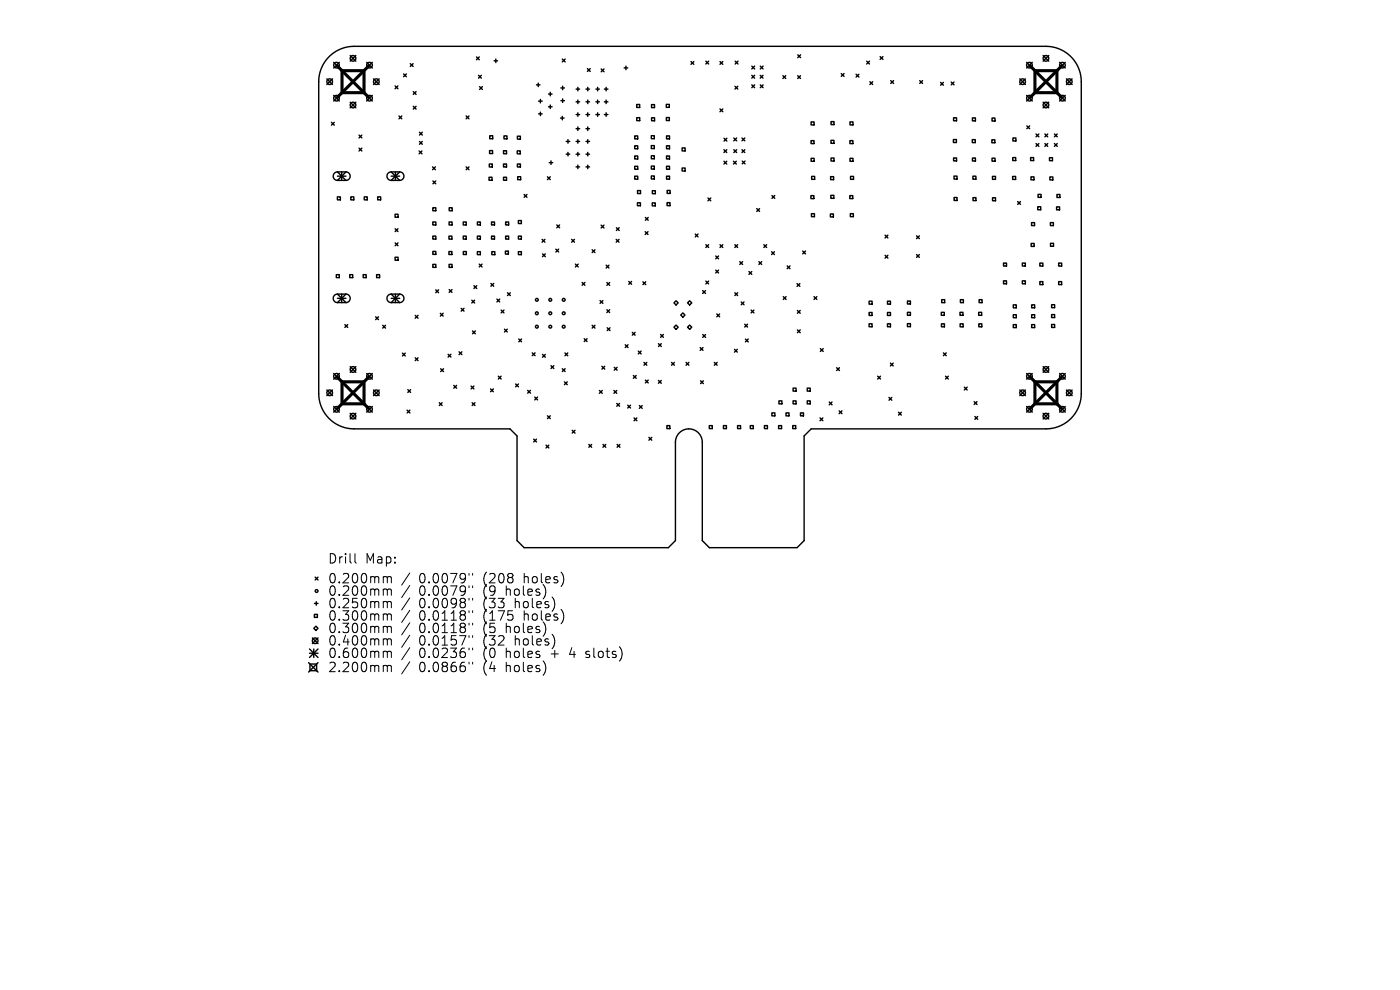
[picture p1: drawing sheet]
<svg xmlns="http://www.w3.org/2000/svg" width="297mm" height="210mm" viewBox="0 0 297 210" stroke-linecap="round" stroke-linejoin="round" font-family="sans-serif">
<defs><g id="words">
<g font-size="2.8">
<text x="69.5" y="119.8">Drill</text>
<text x="77.5" y="119.8">Map:</text>
<text x="69.5" y="124">0.200mm</text>
<text x="88.9" y="124">0.0079&quot;</text>
<text x="102.6" y="124">(208</text>
<text x="111.4" y="124">holes)</text>
<text x="69.5" y="126.7">0.200mm</text>
<text x="69.5" y="129.3">0.250mm</text>
<text x="69.5" y="131.9">0.300mm</text>
<text x="88.9" y="126.7">0.0079&quot;</text>
<text x="88.9" y="129.3">0.0098&quot;</text>
<text x="88.9" y="131.9">0.0118&quot;</text>
<text x="102.6" y="126.7">(9</text>
<text x="102.6" y="129.3">(33</text>
<text x="102.6" y="131.9">(175</text>
<text x="107.6" y="126.7">holes)</text>
<text x="109.5" y="129.3">holes)</text>
<text x="111.4" y="131.9">holes)</text>
<text x="69.5" y="134.6">0.300mm</text>
<text x="69.5" y="137.2">0.400mm</text>
<text x="88.9" y="134.6">0.0118&quot;</text>
<text x="88.9" y="137.2">0.0157&quot;</text>
<text x="102.6" y="134.6">(5</text>
<text x="102.6" y="137.2">(32</text>
<text x="107.6" y="134.6">holes)</text>
<text x="109.5" y="137.2">holes)</text>
<text x="69.5" y="139.9">0.600mm</text>
<text x="69.5" y="142.9">2.200mm</text>
<text x="88.9" y="139.9">0.0236&quot;</text>
<text x="88.9" y="142.9">0.0866&quot;</text>
<text x="102.6" y="139.9">(0</text>
<text x="102.6" y="142.9">(4</text>
<text x="107.6" y="139.9">holes</text>
<text x="107.6" y="142.9">holes)</text>
<text x="117.3" y="139.9">+</text>
<text x="121.5" y="139.9">4</text>
<text x="125.1" y="139.9">slots)</text>
</g>
</g></defs>
<g fill="none" stroke="#000" stroke-width=".3">
<path d="M69.3 16.7l1.2 1.2M69.8 12a7.5 7.5 0 0 1 5.3-2.2h146.8a7.5 7.5 0 0 1 7.5 7.5v66.2a7.5 7.5 0 0 1-7.5 7.5h-49.8l-1.5 1.5v22.2l-1.5 1.5h-18.6l-1.5-1.5v-20.9a2.85 2.85 0 0 0-2.9-2.8 2.85 2.85 0 0 0-2.8 2.8v20.9l-1.5 1.5h-30.6l-1.5-1.5v-22.2l-1.5-1.5h-33.1a7.5 7.5 0 0 1-7.5-7.5v-66.2a7.5 7.5 0 0 1 2.2-5.3zM70.5 16.7l-1.2 1.2M70.8 13.2l1.2 1.2M72 13.2l-1.2 1.2M74.3 11.8l1.2 1.2M75.5 11.8l-1.2 1.2M77.8 13.2l1.2 1.2M79 13.2l-1.2 1.2M79.2 16.7l1.2 1.2M80.4 16.7l-1.2 1.2M83.8 18.2l.6 .6"/>
<path d="M84.4 18.2l-.6 .6M85.6 15.7l.6 .6M86.2 15.7l-.6 .6M87 13.5l.6 .6M87.6 13.5l-.6 .6M87.7 19.4l.6 .6M88.3 19.4l-.6 .6M101.1 12.1l.6 .6M101.5 16l.6 .6M101.7 12.1l-.6 .6M101.7 18.4l.6 .6M102.1 16l-.6 .6"/>
<path d="M102.3 18.4l-.6 .6M104.8 12.9h.8M105.2 12.5v.8M113.8 18h.8M114.2 17.6v.8M116.4 20h.7M116.7 19.6v.7M119 18.7h.7M119.3 12.5l.6 .6M119.4 18.3v.7M119.9 12.5l-.6 .6M122.2 18.9h.8"/>
<path d="M122.6 18.5v.8M124.3 18.9h.8M124.6 14.6l.6 .6M124.7 18.5v.8M125.2 14.6l-.6 .6M126.4 18.9h.8M126.8 18.5v.8M127.5 14.6l.6 .6M128.1 14.6l-.6 .6M128.2 18.9h.8M128.6 18.5v.8M132.4 14.4h.8"/>
<path d="M132.8 14v.8M146.6 13.1l.6 .6M147.2 13.1l-.6 .6M149.7 13l.6 .6M150.3 13l-.6 .6M152.7 13.1l.6 .6M153.3 13.1l-.6 .6M155.9 18.3l.6 .6M156 13l.6 .6M156.5 18.3l-.6 .6M156.6 13l-.6 .6M159.5 14l.6 .6"/>
<path d="M159.5 16l.6 .6M159.5 18l.6 .6M160.1 14l-.6 .6M160.1 16l-.6 .6M160.1 18l-.6 .6M161.3 16l.6 .6M161.3 14l.6 .6M161.3 18l.6 .6M161.9 16l-.6 .6M161.9 14l-.6 .6M161.9 18l-.6 .6M166.1 16.1l.6 .6"/>
<path d="M166.7 16.1l-.6 .6M169.2 16.1l.6 .6M169.2 11.6l.6 .6M169.8 16.1l-.6 .6M169.8 11.6l-.6 .6M178.5 15.6l.6 .6M179.1 15.6l-.6 .6M181.6 15.8l.6 .6M182.2 15.8l-.6 .6M183.9 13l.6 .6M184.5 13l-.6 .6M184.5 17.3l.6 .6"/>
<path d="M185.1 17.3l-.6 .6M186.7 12l.6 .6M187.3 12l-.6 .6M189 17.1l.6 .6M189.6 17.1l-.6 .6M195.1 17.1l.6 .6M195.7 17.1l-.6 .6M199.5 17.5l.6 .6M200.1 17.5l-.6 .6M201.8 17.4l.6 .6M202.4 17.4l-.6 .6M216.3 16.7l1.2 1.2"/>
<path d="M217.5 16.7l-1.2 1.2M217.8 13.2l1.2 1.2M219 13.2l-1.2 1.2M221.3 11.8l1.2 1.2M222.5 11.8l-1.2 1.2M224.8 13.2l1.2 1.2M226 13.2l-1.2 1.2M226.2 16.7l1.2 1.2M227.4 16.7l-1.2 1.2M70.3 26l.6 .6M70.8 20.2l1.2 1.2M70.9 26l-.6 .6"/>
<path d="M71.6 36.5l1.8 1.8M71.6 37.4h1.8M71.6 36.5h1.8M71.6 38.3h1.8M71.6 36.5a.9 .9 0 0 0-.9 .9 .9 .9 0 0 0 .9 .9M72 20.2l-1.2 1.2M72.5 36.5v1.8M73.4 36.5a.9 .9 0 0 1 .9 .9 .9 .9 0 0 1-.9 .9M73.4 36.5l-1.8 1.8M74.3 21.7l1.2 1.2M75.5 21.7l-1.2 1.2M76.2 28.7l.6 .6"/>
<path d="M76.2 31.4l.6 .6M76.8 28.7l-.6 .6M76.8 31.4l-.6 .6M77.8 20.2l1.2 1.2M79 20.2l-1.2 1.2M83 37.4h1.8M83 36.5h1.8M83 38.3h1.8M83 36.5l1.8 1.8M83 36.5a.9 .9 0 0 0-.9 .9 .9 .9 0 0 0 .9 .9M83.9 36.5v1.8M84.6 24.6l.6 .6"/>
<path d="M84.8 36.5a.9 .9 0 0 1 .9 .9 .9 .9 0 0 1-.9 .9M84.8 36.5l-1.8 1.8M85.2 24.6l-.6 .6M87.7 22.5l.6 .6M88.3 22.5l-.6 .6M88.9 32l.6 .6M89 28.1l.6 .6M89 30l.6 .6M89.5 32l-.6 .6M89.6 28.1l-.6 .6M89.6 30l-.6 .6M91.8 35.4l.6 .6"/>
<path d="M91.8 38.4l.6 .6M92.4 35.4l-.6 .6M92.4 38.4l-.6 .6M98.9 24.6l.6 .6M98.9 35.4l.6 .6M99.5 24.6l-.6 .6M99.5 35.4l-.6 .6M103.7 37.6h.7v.6h-.7zM103.8 34.8h.6v.6h-.6zM103.9 31.9h.6v.7h-.6zM103.9 28.8h.6v.6h-.6zM106.8 32h.7v.6h-.7z"/>
<path d="M106.8 34.8h.7v.6h-.7zM106.8 37.6h.7v.6h-.7zM106.9 28.8h.7v.7h-.7zM109.7 32h.7v.6h-.7zM109.8 28.9h.6v.6h-.6zM109.8 34.8h.6v.6h-.6zM109.8 37.5h.7v.6h-.7zM114.3 21.5h.7M114.3 24.2h.7M114.6 21.1v.7M114.6 23.8v.7M116.1 37.5l.6 .6"/>
<path d="M116.4 22.7h.7M116.5 34.5h.8M116.7 37.5l-.6 .6M116.7 22.3v.7M116.9 34.1v.8M118.9 25.1h.8M119 21.4h.7M119.3 24.7v.7M119.4 21v.7M120.1 30h.8M120.1 32.7h.8M120.5 29.6v.8"/>
<path d="M120.5 32.3v.8M122.2 30h.8M122.2 32.7h.8M122.2 21.6h.8M122.2 24.3h.8M122.2 27.3h.8M122.2 35.4h.8M122.6 21.2v.8M122.6 23.9v.8M122.6 26.9v.8M122.6 29.6v.8M122.6 32.3v.8"/>
<path d="M122.6 35v.8M124.3 30h.8M124.3 32.7h.8M124.3 21.6h.8M124.3 24.3h.8M124.3 27.3h.8M124.3 35.4h.8M124.7 21.2v.8M124.7 23.9v.8M124.7 26.9v.8M124.7 29.6v.8M124.7 32.3v.8"/>
<path d="M124.7 35v.8M126.4 21.6h.8M126.4 24.3h.8M126.8 21.2v.8M126.8 23.9v.8M128.2 21.6h.8M128.2 24.3h.8M128.6 21.2v.8M128.6 23.9v.8M134.7 28.8h.6v.7h-.6zM134.7 30.9h.6v.7h-.6zM134.7 33.1h.6v.6h-.6z"/>
<path d="M134.7 35.3h.6v.6h-.6zM134.7 37.4h.6v.6h-.6zM135.1 22.2h.6v.6h-.6zM135.1 25h.6v.6h-.6zM138.2 28.8h.6v.6h-.6zM138.2 30.9h.6v.6h-.6zM138.2 33h.6v.7h-.6zM138.2 35.2h.6v.7h-.6zM138.2 37.3h.6v.7h-.6zM138.2 22.2h.7v.6h-.7zM138.2 25h.7v.6h-.7zM141.3 22.1h.7v.7h-.7z"/>
<path d="M141.4 24.9h.6v.7h-.6zM141.4 28.8h.6v.7h-.6zM141.4 30.9h.6v.7h-.6zM141.4 33.1h.6v.6h-.6zM141.4 35.3h.6v.6h-.6zM141.4 37.4h.6v.6h-.6zM144.7 31.4h.6v.6h-.6zM144.7 35.6h.6v.7h-.6zM152.7 23.1l.6 .6M153.3 23.1l-.6 .6M153.6 31.8l.6 .6M153.6 34.2l.6 .6"/>
<path d="M153.6 29.3l.6 .6M154.2 31.8l-.6 .6M154.2 34.2l-.6 .6M154.2 29.3l-.6 .6M155.6 34.2l.6 .6M155.7 29.3l.6 .6M155.7 31.8l.6 .6M156.2 34.2l-.6 .6M156.3 29.3l-.6 .6M156.3 31.8l-.6 .6M157.4 29.3l.6 .6M157.4 31.8l.6 .6"/>
<path d="M157.5 34.2l.6 .6M158 29.3l-.6 .6M158 31.8l-.6 .6M158.1 34.2l-.6 .6M172.1 29.8h.6v.7h-.6zM172.1 25.9h.6v.6h-.6zM172.1 33.6h.6v.6h-.6zM172.2 37.4h.6v.7h-.6zM176.2 37.5h.6v.6h-.6zM176.3 29.8h.6v.6h-.6zM176.3 25.8h.6v.6h-.6zM176.3 33.5h.6v.7h-.6z"/>
<path d="M180.3 29.8h.6v.7h-.6zM180.3 25.9h.7v.6h-.7zM180.3 33.6h.7v.6h-.7zM180.4 37.4h.7v.7h-.7zM202.3 29.6h.6v.6h-.6zM202.3 25h.6v.6h-.6zM202.3 33.5h.6v.6h-.6zM202.4 37.4h.6v.6h-.6zM206.3 29.6h.6v.7h-.6zM206.3 25h.6v.6h-.6zM206.3 33.5h.6v.7h-.6zM206.4 37.4h.6v.6h-.6z"/>
<path d="M210.4 29.7h.7v.6h-.7zM210.4 25h.7v.7h-.7zM210.5 33.6h.6v.6h-.6zM210.5 37.4h.7v.6h-.7zM214.8 37.4h.7v.7h-.7zM214.8 33.4h.7v.7h-.7zM214.9 29.3h.6v.6h-.6zM217.8 20.2l1.2 1.2M217.8 26.7l.6 .6M218.4 26.7l-.6 .6M218.6 33.4h.7v.7h-.7zM218.7 37.5h.7v.7h-.7z"/>
<path d="M219 20.2l-1.2 1.2M219.8 28.4l.6 .6M219.8 30.5l.6 .6M220.4 28.4l-.6 .6M220.4 30.5l-.6 .6M221.3 21.7l1.2 1.2M221.7 28.4l.6 .6M221.7 30.5l.6 .6M222.3 28.4l-.6 .6M222.3 30.5l-.6 .6M222.5 21.7l-1.2 1.2M222.6 33.4h.7v.7h-.7z"/>
<path d="M222.7 37.5h.7v.7h-.7zM223.7 30.5l.6 .6M223.7 28.4l.6 .6M224.3 28.4l-.6 .6M224.3 30.5l-.6 .6M224.8 20.2l1.2 1.2M226 20.2l-1.2 1.2M71.3 58.3h.7v.6h-.7zM71.6 41.8h.6v.6h-.6zM74.2 58.3h.6v.6h-.6zM74.4 41.8h.7v.6h-.7zM77 58.3h.7v.6h-.7z"/>
<path d="M77.3 41.8h.6v.6h-.6zM79.9 58.3h.6v.6h-.6zM80.1 41.8h.7v.6h-.7zM83.8 45.4h.6v.7h-.6zM83.8 54.6h.6v.6h-.6zM83.8 48.5l.6 .6M83.8 51.5l.6 .6M84.4 48.5l-.6 .6M84.4 51.5l-.6 .6M91.8 44.1h.7v.6h-.7zM91.8 47.1h.7v.6h-.7zM91.8 50.1h.7v.6h-.7z"/>
<path d="M91.8 56.1h.7v.6h-.7zM91.8 53.3h.7v.7h-.7zM95.2 50.1h.7v.6h-.7zM95.2 53.4h.7v.6h-.7zM95.3 47.1h.6v.6h-.6zM95.3 56.1h.6v.6h-.6zM95.3 44.1h.6v.6h-.6zM98.3 47.1h.6v.6h-.6zM98.3 50.1h.6v.6h-.6zM98.3 53.4h.6v.6h-.6zM101.3 47.1h.6v.6h-.6zM101.3 50.1h.6v.6h-.6z"/>
<path d="M101.3 53.4h.6v.6h-.6zM101.7 56l.6 .6M102.3 56l-.6 .6M104.3 47.1h.6v.6h-.6zM104.3 50.1h.6v.6h-.6zM104.3 53.4h.7v.6h-.7zM107.2 53.3h.7v.6h-.7zM107.3 47.1h.6v.6h-.6zM107.3 50.1h.6v.6h-.6zM110 46.8h.6v.6h-.6zM110 50.1h.6v.6h-.6zM110 53.4h.6v.6h-.6z"/>
<path d="M111.2 41.3l.6 .6M111.8 41.3l-.6 .6M115 50.8l.6 .6M115.1 53.9l.6 .6M115.6 50.8l-.6 .6M115.7 53.9l-.6 .6M117.9 52.9l.6 .6M118.1 47.7l.6 .6M118.5 52.9l-.6 .6M118.7 47.7l-.6 .6M121.3 50.8l.6 .6M121.9 50.8l-.6 .6"/>
<path d="M122.1 56l.6 .6M122.7 56l-.6 .6M123.5 59.9l.6 .6M124.1 59.9l-.6 .6M125.6 53l.6 .6M126.2 53l-.6 .6M127.5 47.8l.6 .6M128.1 47.8l-.6 .6M128.6 56.3l.6 .6M128.7 59.9l.6 .6M129.2 56.3l-.6 .6M129.3 59.9l-.6 .6"/>
<path d="M130.7 50.8l.6 .6M130.8 48.3l.6 .6M131.3 50.8l-.6 .6M131.4 48.3l-.6 .6M133.4 59.7l.6 .6M134 59.7l-.6 .6M135.2 43h.7v.6h-.7zM135.2 40.4h.7v.7h-.7zM136.4 59.8l.6 .6M136.9 49.1l.6 .6M136.9 46.1l.6 .6M137 59.8l-.6 .6"/>
<path d="M137.5 49.1l-.6 .6M137.5 46.1l-.6 .6M138.4 43h.6v.7h-.6zM138.4 40.5h.6v.6h-.6zM141.5 43h.6v.6h-.6zM141.5 40.4h.7v.6h-.7zM147.5 49.7l.6 .6M148.1 49.7l-.6 .6M149.7 51.9l.6 .6M149.7 59.6l.6 .6M150.2 42l.6 .6M150.3 51.9l-.6 .6"/>
<path d="M150.3 59.6l-.6 .6M150.8 42l-.6 .6M151.8 54.3l.6 .6M151.8 57.3l.6 .6M152.4 54.3l-.6 .6M152.4 57.3l-.6 .6M152.7 51.9l.6 .6M153.3 51.9l-.6 .6M155.9 51.9l.6 .6M156.5 51.9l-.6 .6M156.9 55.5l.6 .6M157.5 55.5l-.6 .6"/>
<path d="M158.9 57.6l.6 .6M159.5 57.6l-.6 .6M160.5 44.3l.6 .6M161 55.5l.6 .6M161.1 44.3l-.6 .6M161.6 55.5l-.6 .6M162 51.9l.6 .6M162.6 51.9l-.6 .6M163.7 53.4l.6 .6M163.8 41.5l.6 .6M164.3 53.4l-.6 .6M164.4 41.5l-.6 .6"/>
<path d="M167 56.4l.6 .6M167.6 56.4l-.6 .6M170.3 53.3l.6 .6M170.9 53.3l-.6 .6M172 41.5h.7v.6h-.7zM172.1 45.3h.7v.7h-.7zM176.2 45.4h.6v.6h-.6zM176.3 41.4h.6v.7h-.6zM180.3 41.5h.6v.6h-.6zM180.4 45.3h.6v.7h-.6zM187.8 54.2l.6 .6M187.8 49.9l.6 .6"/>
<path d="M188.4 49.9l-.6 .6M188.4 54.2l-.6 .6M194.4 50l.6 .6M194.4 54l.6 .6M195 50l-.6 .6M195 54l-.6 .6M202.4 41.9h.6v.6h-.6zM206.4 41.9h.6v.7h-.6zM210.6 42h.6v.6h-.6zM212.9 55.8h.6v.6h-.6zM212.9 59.6h.6v.6h-.6zM215.9 42.8l.6 .6"/>
<path d="M216.5 42.8l-.6 .6M216.9 55.8h.6v.6h-.6zM216.9 59.6h.6v.6h-.6zM218.8 51.6h.6v.7h-.6zM218.8 47.2h.7v.7h-.7zM220.1 43.9h.7v.6h-.7zM220.2 41.2h.7v.7h-.7zM220.6 55.8h.6v.6h-.6zM220.6 59.7h.6v.7h-.6zM222.8 47.2h.7v.7h-.7zM222.9 51.6h.6v.6h-.6zM224.1 43.9h.7v.6h-.7z"/>
<path d="M224.2 41.3h.7v.6h-.7zM224.6 55.8h.6v.6h-.6zM224.6 59.7h.6v.7h-.6zM70.8 79.2l1.2 1.2M71.6 62.4l1.8 1.8M71.6 63.3h1.8M71.6 62.4h1.8M71.6 64.2h1.8M71.6 62.4a.9 .9 0 0 0-.9 .9 .9 .9 0 0 0 .9 .9M72 79.2l-1.2 1.2M72.5 62.4v1.8M73.2 68.9l.6 .6"/>
<path d="M73.4 62.4a.9 .9 0 0 1 .9 .9 .9 .9 0 0 1-.9 .9M73.4 62.4l-1.8 1.8M73.8 68.9l-.6 .6M74.3 77.8l1.2 1.2M75.5 77.8l-1.2 1.2M77.8 79.2l1.2 1.2M79 79.2l-1.2 1.2M79.7 67.2l.6 .6M80.3 67.2l-.6 .6M81.2 69l.6 .6M81.8 69l-.6 .6M83 63.3h1.8"/>
<path d="M83 62.4h1.8M83 64.2h1.8M83 62.4l1.8 1.8M83 62.4a.9 .9 0 0 0-.9 .9 .9 .9 0 0 0 .9 .9M83.9 62.4v1.8M84.8 62.4a.9 .9 0 0 1 .9 .9 .9 .9 0 0 1-.9 .9M84.8 62.4l-1.8 1.8M85.4 74.9l.6 .6M86 74.9l-.6 .6M88.1 66.9l.6 .6M88.1 75.9l.6 .6M88.7 66.9l-.6 .6"/>
<path d="M88.7 75.9l-.6 .6M92.4 61.5l.6 .6M93 61.5l-.6 .6M93.4 66.5l.6 .6M93.5 78.2l.6 .6M94 66.5l-.6 .6M94.1 78.2l-.6 .6M95.1 75.2l.6 .6M95.3 61.4l.6 .6M95.7 75.2l-.6 .6M95.9 61.4l-.6 .6M97.4 74.6l.6 .6"/>
<path d="M97.8 65.4l.6 .6M98 74.6l-.6 .6M98.4 65.4l-.6 .6M100.1 63.7l.6 .6M100.2 70.2l.6 .6M100.5 60.6l.6 .6M100.7 63.7l-.6 .6M100.8 70.2l-.6 .6M101.1 60.6l-.6 .6M104.1 60.1l.6 .6M104.7 60.1l-.6 .6M105.4 63.4l.6 .6"/>
<path d="M105.7 79.8l.6 .6M106 63.4l-.6 .6M106.3 79.8l-.6 .6M106.3 65.8l.6 .6M106.9 65.8l-.6 .6M107 69.8l.6 .6M107.6 69.8l-.6 .6M107.7 62.1l.6 .6M108.3 62.1l-.6 .6M110 71.9l.6 .6M110.6 71.9l-.6 .6M112.9 74.9l.6 .6"/>
<path d="M113.5 74.9l-.6 .6M115.1 75.2l.6 .6M115.7 75.2l-.6 .6M116.9 77.6l.6 .6M117.5 77.6l-.6 .6M119.3 78.2l.6 .6M119.9 74.9l.6 .6M119.9 78.2l-.6 .6M120.5 74.9l-.6 .6M123.9 71.9l.6 .6M124.5 71.9l-.6 .6M125.6 69l.6 .6"/>
<path d="M126.2 69l-.6 .6M127.3 63.8l.6 .6M127.7 77.7l.6 .6M127.9 63.8l-.6 .6M128.3 77.7l-.6 .6M128.7 65.7l.6 .6M128.8 69.5l.6 .6M129.3 65.7l-.6 .6M129.4 69.5l-.6 .6M130.3 77.9l.6 .6M130.9 77.9l-.6 .6M132.6 73.1l.6 .6"/>
<path d="M133.2 73.1l-.6 .6M134.1 70.5l.6 .6M134.4 79.7l.6 .6M134.7 70.5l-.6 .6M135 79.7l-.6 .6M135.4 74.5l.6 .6M136 74.5l-.6 .6M136.6 76.9l.6 .6M137.2 76.9l-.6 .6M139.7 72.9l.6 .6M140.1 71l.6 .6M140.3 72.9l-.6 .6"/>
<path d="M140.7 71l-.6 .6M142.5 76.9l.6 .6M143 64.2l.4-.4 .5 .4-.5 .5zM143.1 76.9l-.6 .6M143.4 69l.5 .4-.5 .5-.4-.5zM144.9 66.4l.4 .4-.4 .5-.5-.5zM145.5 76.9l.6 .6M145.9 64.2l.4-.4 .5 .4-.5 .5zM145.9 69.4l.4-.4 .5 .4-.5 .5zM146.1 76.9l-.6 .6M148.5 73.7l.6 .6M149.1 61.7l.6 .6"/>
<path d="M149.1 71l.6 .6M149.1 73.7l-.6 .6M149.7 61.7l-.6 .6M149.7 71l-.6 .6M151.5 76.9l.6 .6M152.1 66.6l.6 .6M152.1 76.9l-.6 .6M152.7 66.6l-.6 .6M155.8 74.1l.6 .6M155.9 62.1l.6 .6M156.4 74.1l-.6 .6M156.5 62.1l-.6 .6"/>
<path d="M157.2 64.1l.6 .6M157.8 64.1l-.6 .6M158 68.8l.6 .6M158.1 71.9l.6 .6M158.6 68.8l-.6 .6M158.7 71.9l-.6 .6M159.3 65.8l.6 .6M159.9 65.8l-.6 .6M166.2 62.9l.6 .6M166.8 62.9l-.6 .6M169.1 60.2l.6 .6M169.2 65.9l.6 .6"/>
<path d="M169.2 70l.6 .6M169.7 60.2l-.6 .6M169.8 65.9l-.6 .6M169.8 70l-.6 .6M172.7 62.9l.6 .6M173.3 62.9l-.6 .6M174 74l.6 .6M174.6 74l-.6 .6M177.5 78l.6 .6M178.1 78l-.6 .6M184.4 63.9h.6v.6h-.6zM184.4 66.3h.6v.6h-.6z"/>
<path d="M184.4 68.7h.6v.6h-.6zM186.2 79.8l.6 .6M186.8 79.8l-.6 .6M188.3 63.9h.6v.6h-.6zM188.3 66.3h.6v.6h-.6zM188.3 68.7h.6v.6h-.6zM188.9 77l.6 .6M189.5 77l-.6 .6M192.5 63.9h.6v.6h-.6zM192.5 66.3h.6v.6h-.6zM192.5 68.7h.6v.6h-.6zM199.7 66.3h.6v.6h-.6z"/>
<path d="M199.7 68.7h.7v.6h-.7zM199.8 63.6h.6v.6h-.6zM200.1 74.9l.6 .6M200.6 79.8l.6 .6M200.7 74.9l-.6 .6M201.2 79.8l-.6 .6M203.7 66.3h.6v.6h-.6zM203.7 68.7h.6v.6h-.6zM203.7 63.6h.7v.6h-.7zM207.6 66.3h.7v.6h-.7zM207.7 68.7h.6v.6h-.6zM207.7 63.6h.6v.6h-.6z"/>
<path d="M215 64.7h.6v.6h-.6zM215 66.8h.6v.6h-.6zM215 68.9h.6v.6h-.6zM217.8 79.2l1.2 1.2M218.9 64.7h.6v.6h-.6zM218.9 66.8h.6v.6h-.6zM218.9 68.9h.6v.6h-.6zM219 79.2l-1.2 1.2M221.3 77.8l1.2 1.2M222.5 77.8l-1.2 1.2M223.1 64.6h.6v.7h-.6zM223.1 66.7h.6v.7h-.6z"/>
<path d="M223.1 68.8h.6v.7h-.6zM224.8 79.2l1.2 1.2M226 79.2l-1.2 1.2M69.3 82.7l1.2 1.2M70.5 82.7l-1.2 1.2M70.8 86.2l1.2 1.2M72 86.2l-1.2 1.2M74.3 87.7l1.2 1.2M75.5 87.7l-1.2 1.2M77.8 86.2l1.2 1.2M79 86.2l-1.2 1.2M79.2 82.7l1.2 1.2"/>
<path d="M80.4 82.7l-1.2 1.2M86.4 87l.6 .6M86.5 82.7l.6 .6M87 87l-.6 .6M87.1 82.7l-.6 .6M93.2 85.4l.6 .6M93.8 85.4l-.6 .6M96.3 81.8l.6 .6M96.9 81.8l-.6 .6M99.9 81.9l.6 .6M100.2 85.4l.6 .6M100.5 81.9l-.6 .6"/>
<path d="M100.8 85.4l-.6 .6M104.1 82.5l.6 .6M104.7 82.5l-.6 .6M109.4 81.5l.6 .6M110 81.5l-.6 .6M111.9 82.8l.6 .6M112.5 82.8l-.6 .6M113.2 93.2l.6 .6M113.4 84.2l.6 .6M113.8 93.2l-.6 .6M114 84.2l-.6 .6M115.8 94.4l.6 .6"/>
<path d="M116.1 88.2l.6 .6M116.4 94.4l-.6 .6M116.7 88.2l-.6 .6M119.7 81l.6 .6M120.3 81l-.6 .6M121.4 91.3l.6 .6M122 91.3l-.6 .6M124.9 94.3l.6 .6M125.5 94.3l-.6 .6M127.2 82.8l.6 .6M127.8 82.8l-.6 .6M127.9 94.3l.6 .6"/>
<path d="M128.5 94.3l-.6 .6M130.2 82.8l.6 .6M130.8 82.8l-.6 .6M130.8 85.6l.6 .6M130.9 94.3l.6 .6M131.4 85.6l-.6 .6M131.5 94.3l-.6 .6M133.2 86l.6 .6M133.8 86l-.6 .6M134.5 88.7l.6 .6M135.1 88.7l-.6 .6M135.6 86l.6 .6"/>
<path d="M136.2 86l-.6 .6M136.9 80.6l.6 .6M137.5 80.6l-.6 .6M137.7 92.8l.6 .6M138.3 92.8l-.6 .6M139.7 80.7l.6 .6M140.3 80.7l-.6 .6M141.5 90.3h.6v.6h-.6zM148.6 80.8l.6 .6M149.2 80.8l-.6 .6M150.5 90.3h.6v.6h-.6zM153.5 90.3h.6v.6h-.6z"/>
<path d="M156.5 90.3h.6v.6h-.6zM159.2 90.3h.6v.6h-.6zM162.2 90.3h.6v.6h-.6zM163.7 87.6h.7v.6h-.7zM165.2 90.3h.6v.6h-.6zM165.2 85h.7v.7h-.7zM166.7 87.6h.7v.6h-.7zM168.2 90.3h.6v.6h-.6zM168.2 82.3h.7v.7h-.7zM168.2 85h.7v.7h-.7zM169.8 87.6h.7v.6h-.7zM171.2 82.3h.7v.7h-.7z"/>
<path d="M171.2 85h.7v.7h-.7zM174 88.7l.6 .6M174.6 88.7l-.6 .6M175.9 85.3l.6 .6M176.5 85.3l-.6 .6M178 87.2l.6 .6M178.6 87.2l-.6 .6M188.6 84.3l.6 .6M189.2 84.3l-.6 .6M190.6 87.5l.6 .6M191.2 87.5l-.6 .6M204.6 82.1l.6 .6"/>
<path d="M205.2 82.1l-.6 .6M206.7 85.2l.6 .6M206.8 88.4l.6 .6M207.3 85.2l-.6 .6M207.4 88.4l-.6 .6M216.3 82.7l1.2 1.2M217.5 82.7l-1.2 1.2M217.8 86.2l1.2 1.2M219 86.2l-1.2 1.2M221.3 87.7l1.2 1.2M222.5 87.7l-1.2 1.2M224.8 86.2l1.2 1.2"/>
<path d="M226 86.2l-1.2 1.2M226.2 82.7l1.2 1.2M227.4 82.7l-1.2 1.2M65.7 137.7l1.8 1.8M65.7 138.6h1.8M66.3 135.3l1.2 1.2M66.6 137.7v1.8M66.7 130.3h.6v.7h-.6zM66.7 128h.8M66.9 122.4l.6 .6M67 132.8l.5 .5-.5 .4-.4-.4zM67.1 127.6v.8"/>
<path d="M67.5 122.4l-.6 .6M67.5 135.3l-1.2 1.2M67.5 137.7l-1.8 1.8M65.5 140.6l2 2M65.8 140.9h1.4v1.4h-1.4zM67.5 140.6l-2 2"/>
<circle cx="69.9" cy="17.3" r=".6"/>
<circle cx="71.4" cy="13.8" r=".6"/>
<circle cx="74.9" cy="12.4" r=".6"/>
<circle cx="78.4" cy="13.8" r=".6"/>
<circle cx="79.8" cy="17.3" r=".6"/>
<circle cx="216.9" cy="17.3" r=".6"/>
<circle cx="218.4" cy="13.8" r=".6"/>
<circle cx="221.9" cy="12.4" r=".6"/>
<circle cx="225.4" cy="13.8" r=".6"/>
<circle cx="226.8" cy="17.3" r=".6"/>
<circle cx="71.4" cy="20.8" r=".6"/>
<circle cx="74.9" cy="22.3" r=".6"/>
<circle cx="78.4" cy="20.8" r=".6"/>
<circle cx="218.4" cy="20.8" r=".6"/>
<circle cx="221.9" cy="22.3" r=".6"/>
<circle cx="225.4" cy="20.8" r=".6"/>
<circle cx="71.4" cy="79.8" r=".6"/>
<circle cx="74.9" cy="78.4" r=".6"/>
<circle cx="78.4" cy="79.8" r=".6"/>
<circle cx="113.9" cy="66.5" r=".3"/>
<circle cx="113.9" cy="63.6" r=".3"/>
<circle cx="113.9" cy="69.3" r=".3"/>
<circle cx="116.7" cy="66.5" r=".3"/>
<circle cx="116.7" cy="63.6" r=".3"/>
<circle cx="116.7" cy="69.3" r=".3"/>
<circle cx="119.6" cy="66.5" r=".3"/>
<circle cx="119.6" cy="69.3" r=".3"/>
<circle cx="119.6" cy="63.6" r=".3"/>
<circle cx="218.4" cy="79.8" r=".6"/>
<circle cx="221.9" cy="78.4" r=".6"/>
<circle cx="225.4" cy="79.8" r=".6"/>
<circle cx="69.9" cy="83.3" r=".6"/>
<circle cx="71.4" cy="86.8" r=".6"/>
<circle cx="74.9" cy="88.3" r=".6"/>
<circle cx="78.4" cy="86.8" r=".6"/>
<circle cx="79.8" cy="83.3" r=".6"/>
<circle cx="216.9" cy="83.3" r=".6"/>
<circle cx="218.4" cy="86.8" r=".6"/>
<circle cx="221.9" cy="88.3" r=".6"/>
<circle cx="225.4" cy="86.8" r=".6"/>
<circle cx="226.8" cy="83.3" r=".6"/>
<circle cx="66.9" cy="135.9" r=".6"/>
<circle cx="67.2" cy="125.4" r=".3"/>
</g>
<path d="M71.6 14l6.6 6.6M72.6 15h4.6v4.7h-4.6zM78.2 14l-6.6 6.6M218.6 14l6.6 6.6M219.6 15h4.6v4.7h-4.6zM225.2 14l-6.6 6.6M71.6 80l6.6 6.6M72.6 81h4.6v4.7h-4.6zM78.2 80l-6.6 6.6M218.6 80l6.6 6.6M219.6 81h4.6v4.7h-4.6zM225.2 80l-6.6 6.6" fill="none" stroke="#000" stroke-width=".66"/>
<g fill="none" stroke="#000" stroke-width=".21">
<path d="M75.3 117.4v1.8l.3 .2M81.6 122.3h.3l.3 .3M81.6 124.9l.5 .1 .1 .2M81.6 127.6l.5 .1 .1 .2M81.6 130.2l.5 .1 .1 .2M81.6 132.9l.5 .1 .1 .2M81.6 135.5l.5 .1 .1 .2M81.6 138.1l.5 .1 .1 .2M82.2 122.6l.3-.3 .4 .1 .1 1.2M82.2 122.6v1M82.2 125.2v1.1M82.2 127.9v1"/>
<path d="M82.2 130.5v1.1M82.2 133.2v1M82.2 135.8v1M82.2 138.4v1.1M82.2 125.2l.3-.3 .4 .1 .1 1.3M82.2 127.9l.3-.3 .4 .1 .1 1.2M82.2 130.5l.3-.3 .4 .1 .1 1.3M82.2 133.2l.3-.3 .4 .1 .1 1.2M82.2 135.8l.3-.3 .4 .1 .1 1.2M82.2 138.4l.3-.3 .4 .1 .1 1.3M86.9 121.5l-1.7 2.6M86.9 124.2l-1.7 2.6"/>
<path d="M86.9 126.8l-1.7 2.6M86.9 129.5l-1.7 2.5M86.9 132.1l-1.7 2.6M86.9 134.7l-1.7 2.6M86.9 137.4l-1.7 2.6M99.5 121.6v.4M99.5 124.3v.4M99.5 126.9v.4M99.5 129.6v.3M99.5 132.2v.4M99.5 134.8v.4M99.5 137.5v.4"/>
<path d="M100.3 121.6v.4M100.3 124.3v.4M100.3 126.9v.4M100.3 129.6v.3M100.3 132.2v.4M100.3 134.8v.4M100.3 137.5v.4M124.3 139.4l.2 .1M124.4 138.2v.5M81.6 141.1l.5 .1 .1 .2M82.2 141.4v1.1M82.2 141.4l.3-.3 .4 .1 .1 1.3"/>
<path d="M86.9 140.4l-1.7 2.6M99.5 140.5v.4M100.3 140.5v.4"/>
</g>
<use href="#words"/>
</svg>
